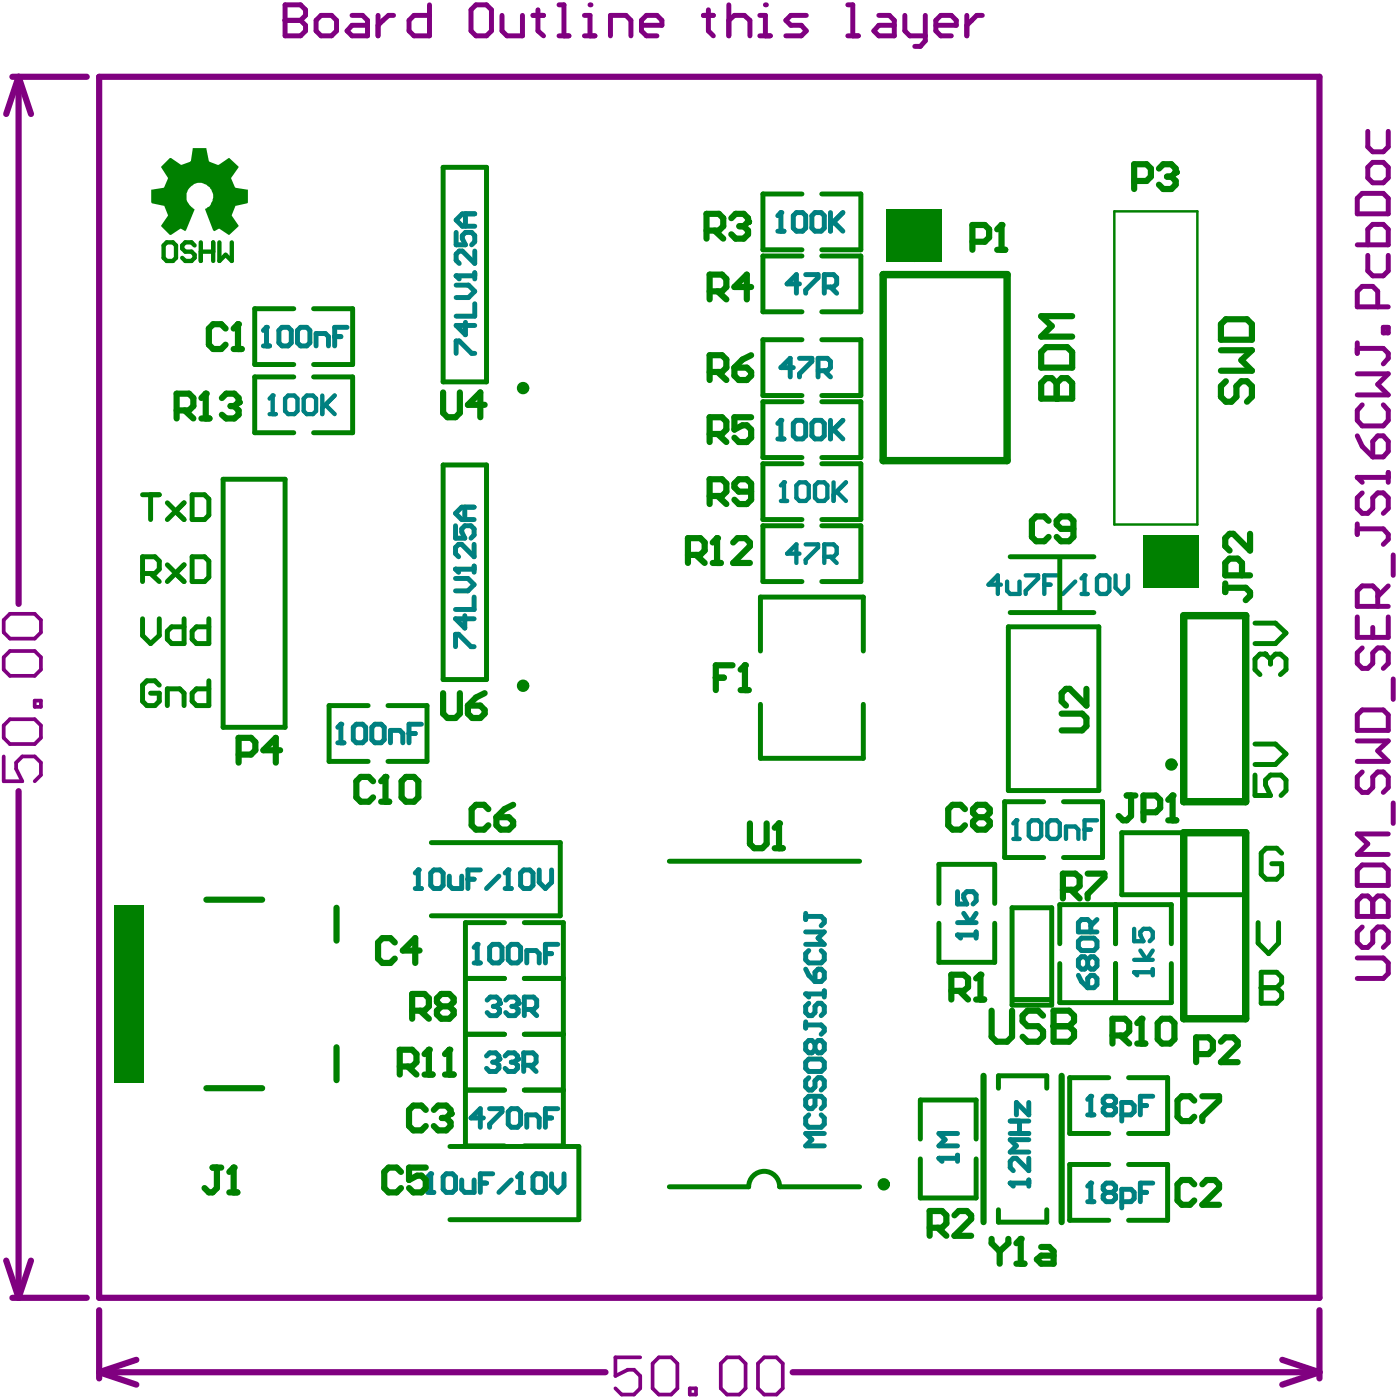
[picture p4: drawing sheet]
<svg xmlns="http://www.w3.org/2000/svg" width="96mm" height="96mm" viewBox="0 0 96 96" stroke-linecap="round" stroke-linejoin="round" font-family="sans-serif">
<g fill="none" stroke="#008080" stroke-width=".34">
<path d="M53.1 15.8h.4M53.3 14.5v1.3M54.6 19.4h-.9l.7-.6v1.2M55 18.8h.9v.2l-.9 .8v.2M56.3 19.6h.6l.2-.2v-.4l-.2-.2h-.6v1.2M56.7 19.6l.4 .4M54.2 25.1h-.9l.7-.6v1.2M54.6 24.5h.8v.2l-.8 .8v.2M55.9 25.3h.6l.2-.2v-.4l-.2-.2h-.6v1.2M56.3 25.3l.4 .4M73.6 66.6l.3 .4 .4 .5M73.9 64.1h.8l.2 .2v.4l-.2 .2h-.8l-.3-.2v-.4z"/>
<path d="M74.3 65.5l.2-.2h.2l.2 .2v.5l-.2 .2h-.2l-.2-.2M74.3 65.5v.5M74.3 65.5l-.2-.2h-.2l-.3 .2v.5l.3 .2h.2l.2-.2M74.5 66.6h.2l.2 .2v.4l-.2 .3h-.4v-.7zM74.5 63.6v-.6l-.2-.2h-.4l-.3 .2v.6h1.3M74.9 62.8l-.4 .4"/>
</g>
<g fill="none" stroke="#008080" stroke-width=".3">
<path d="M53.3 34.2h.4M53.5 32.9h.1M53.5 32.9v1.3M53.5 32.9l-.2 .3M54.6 32.9h.4l.2 .3v.8l-.2 .2h-.4l-.2-.2v-.8zM54.6 37.8h-.9l.7-.6v1.2M55 37.2h.9v.2l-.9 .8v.2M55.9 32.9h.4l.2 .3v.8l-.2 .2h-.4l-.2-.2v-.8zM56.3 38h.6l.2-.2v-.4l-.2-.2h-.6v1.2M56.7 38l.4 .4M56.9 32.9v1.3M57.1 33.6l.7 .6"/>
<path d="M57.8 32.9l-.9 .9M69.2 57.3h.4M69.4 56h.1M69.4 56v1.3M69.4 56l-.2 .2M70.5 56h.4l.2 .2v.9l-.2 .2h-.4l-.2-.2v-.9zM71.7 56h.5l.2 .2v.9l-.2 .2h-.5l-.2-.2v-.9zM72.8 57.3v-.9h.6l.2 .3v.6M74.1 56.7h.4M74.9 56h-.8v1.3"/>
</g>
<circle cx="53.3" cy="14.5" r=".17" fill="#008080"/>
<path d="M53.3 14.5l-.2 .2M54.4 14.5h.4l.2 .2v.9l-.2 .2h-.4l-.2-.2v-.9zM55.7 14.5h.4l.2 .2v.9l-.2 .2h-.4l-.3-.2v-.9zM56.7 14.5v1.3M56.9 15.2l.7 .6M57.6 14.5l-.9 .9M69 80.8h1.3M70.3 80.6v.4" fill="none" stroke="#008080" stroke-width=".34"/>
<circle cx="69" cy="80.8" r=".17" fill="#008080"/>
<path d="M64.1 79.1h1.3M65.4 78.9v.4M69 77.4h1.3M69 76.6h1.3M69.6 76.6v.8M70.3 75.3v.8l-.9-.8v.8M70.3 79.1v.8l-.9-.8h-.2l-.2 .2v.4l.2 .2M70.3 77.8h-1.3l.4 .4-.4 .5h1.3M69 80.8l.2 .2" fill="none" stroke="#008080" stroke-width=".34"/>
<circle cx="64.1" cy="79.1" r=".17" fill="#008080"/>
<path d="M64.1 79.1l.2 .2M65.4 77.4h-1.3l.4 .4-.4 .4h1.3M65.4 63.9h1.3M66.7 63.6v.5" fill="none" stroke="#008080" stroke-width=".34"/>
<circle cx="65.4" cy="63.9" r=".17" fill="#008080"/>
<path d="M31.1 39.5h.9l.4 .4-.4 .4h-.9M31.1 38.9h1.3M32.4 38.7v.4M31.1 44.2v-.9h.2l.9 .9h.2M31.7 42v.9l-.6-.6h1.3M32.4 40.8v.8h-1.3M65.4 63.9l.2 .2M65.4 63h1.3M65.4 60.9v.8h.6l-.2-.4v-.2l.2-.2h.4l.3 .2v.4l-.3 .2M65.8 62.4l.4 .6 .5-.6" fill="none" stroke="#008080" stroke-width=".34"/>
<circle cx="31.1" cy="38.9" r=".17" fill="#008080"/>
<path d="M31.1 19.5h.9l.4 .4-.4 .4h-.9M31.1 18.8h1.3M32.4 18.6v.4M31.1 38.9l.2 .2M31.1 35.9v.8h.6l-.2-.4v-.2l.2-.2h.5l.2 .2v.4l-.2 .2M31.1 24.1v-.8h.3l.8 .8h.2M31.7 34.6v.9M31.8 22v.9l-.7-.7h1.3M32.4 37.2v.8l-.9-.8h-.2l-.2 .2v.4l.2 .2M32.4 34.6h-.9l-.4 .5 .4 .4h.9M32.4 20.7v.9h-1.3" fill="none" stroke="#008080" stroke-width=".34"/>
<circle cx="31.1" cy="18.8" r=".17" fill="#008080"/>
<g fill="none" stroke="#008080" stroke-width=".34">
<path d="M31.1 18.8l.3 .2M31.1 15.9v.8h.7l-.2-.4v-.2l.2-.2h.4l.2 .2v.4l-.2 .2M31.8 14.6v.8M32.4 17.1v.9l-.8-.9h-.2l-.3 .3v.4l.3 .2M32.4 14.6h-.8l-.5 .4 .5 .4h.8M55 69.8v.4M55 70h1.1l.2 .2v.2l-.2 .2M55 67.9h1.3M55.2 76.1l-.2 .2v.5l.2 .2h.9l.2-.2v-.5l-.2-.2M55.2 68.5l-.2 .2v.4l.2 .3h.2l.3-.3v-.4l.2-.2h.2l.2 .2v.4l-.2 .3M55.2 72.3h.9l.2 .2v.5l-.2 .2h-.9l-.2-.2v-.5zM55.2 73.6l-.2 .2v.4l.2 .2h.2l.3-.2v-.4l.2-.2h.2l.2 .2v.4l-.2 .2"/>
<path d="M55.7 71.3l-.3-.2h-.2l-.2 .2v.4l.2 .2h.2l.3-.2M55.7 74.9v.6l-.3 .2h-.2l-.2-.2v-.4l.2-.2h.9l.2 .2v.4l-.2 .2M55.7 71.3l.2-.2h.2l.2 .2v.4l-.2 .2h-.2l-.2-.2M55.7 71.3v.4M56.3 77.4h-1.3l.4 .4-.4 .4h1.3M56.3 67.7v.4"/>
</g>
<circle cx="55" cy="67.9" r=".17" fill="#008080"/>
<path d="M53.1 30h.4M53.3 28.7v1.3M55 67.9l.2 .2M55 66.2l.2 .4 .5 .4M55 62.6h1.1l.2 .2v.2l-.2 .2M55 62.4v.4M55 63.6h1.3l-.4 .5 .4 .4h-1.3M55.2 64.9l-.2 .2v.4l.2 .3h.9l.2-.3v-.4l-.2-.2M55.9 66.2h.2l.2 .2v.4l-.2 .2h-.4v-.6z" fill="none" stroke="#008080" stroke-width=".34"/>
<circle cx="53.3" cy="28.7" r=".17" fill="#008080"/>
<path d="M53.3 28.7l-.2 .2M54.4 28.7h.4l.2 .2v.9l-.2 .2h-.4l-.2-.2v-.9zM55.7 28.7h.4l.2 .2v.9l-.2 .2h-.4l-.3-.2v-.9zM56.7 28.7v1.3M56.9 29.3l.7 .7M57.6 28.7l-.9 .9M23.1 50.7h.4M23.3 49.5v1.2" fill="none" stroke="#008080" stroke-width=".34"/>
<circle cx="23.3" cy="49.5" r=".17" fill="#008080"/>
<path d="M18 23.6h.4M18.2 22.4v1.2M23.3 49.5l-.2 .2M24.3 49.5h.5l.2 .2v.8l-.2 .2h-.5l-.2-.2v-.8zM25.6 49.5h.4l.2 .2v.8l-.2 .2h-.4l-.2-.2v-.8zM26.7 50.7v-.8h.6l.2 .2v.6M27.9 50.1h.5M28.8 49.5h-.9v1.2" fill="none" stroke="#008080" stroke-width=".34"/>
<circle cx="18.2" cy="22.4" r=".17" fill="#008080"/>
<path d="M18.2 22.4l-.2 .2M19.3 22.4h.4l.2 .2v.8l-.2 .2h-.4l-.3-.2v-.8zM20.5 22.4h.4l.3 .2v.8l-.3 .2h-.4l-.2-.2v-.8zM21.6 23.6v-.8h.6l.2 .2v.6M22.9 23h.4M23.7 22.4h-.8v1.2M33.2 72.1l.2-.2h.5l.2 .2v.2" fill="none" stroke="#008080" stroke-width=".34"/>
<g fill="none" stroke="#008080" stroke-width=".3">
<path d="M18.4 28.3h.4M18.6 27h.1M18.6 27v1.3M18.6 27l-.2 .2M19.7 27h.4l.2 .2v.9l-.2 .2h-.4l-.2-.2v-.9zM20.9 27h.5l.2 .2v.9l-.2 .2h-.5l-.2-.2v-.9zM22 27v1.3M22.2 27.6l.7 .7M22.9 27l-.9 .9M68.3 39.9h-.8l.6-.6v1.3M68.8 39.7v.6l.2 .3h.6v-.9M70 39.3h.9v.2l-.9 .8v.3"/>
<path d="M71.3 39.9h.4M72.2 39.3h-.9v1.3M73.4 39.7l-.8 .9M74.1 39.3h.1M74.1 39.3v1.3M74.1 39.3l-.2 .2M75.1 39.3h.4l.3 .2v.8l-.3 .3h-.4l-.2-.3v-.8zM76.2 39.3v.8l.4 .5 .4-.5v-.8M73.9 40.6h.4"/>
</g>
<circle cx="34.1" cy="72.3" r=".17" fill="#008080"/>
<path d="M33.6 72.5h.3M33.9 72.5l.2 .2v.3l-.2 .2h-.5l-.2-.2M34.1 72.3l-.2 .2M34.5 72.1l.2-.2h.4l.2 .2v.2" fill="none" stroke="#008080" stroke-width=".34"/>
<circle cx="35.3" cy="72.3" r=".17" fill="#008080"/>
<g fill="none" stroke="#008080" stroke-width=".34">
<path d="M33 76.3h-.8l.6-.6v1.3M33.4 75.7h.9v.2l-.9 .9v.2M34.9 72.5h.2M34.9 75.7h.4l.3 .2v.9l-.3 .2h-.4l-.2-.2v-.9zM35.1 72.5l.2 .2v.3l-.2 .2h-.4l-.2-.2M35.3 72.3l-.2 .2M35.8 72.7h.6l.2-.2v-.4l-.2-.2h-.6v1.3M36 77v-.9h.6l.2 .2v.7M36.2 72.7l.4 .5M37.2 76.3h.5M38.1 75.7h-.9v1.3M74.3 76.1h.4"/>
<path d="M74.5 74.9v1.2"/>
</g>
<circle cx="74.5" cy="74.9" r=".17" fill="#008080"/>
<path d="M74.5 74.9l-.2 .2M75.5 75.5l-.2-.2v-.2l.2-.2h.5l.2 .2v.2l-.2 .2M75.5 75.5l-.2 .2v.2l.2 .2h.5l.2-.2v-.2l-.2-.2M75.5 75.5h.5M76.6 76.1h.6l.2-.2v-.4l-.2-.2h-.6v1.3M77.9 75.5h.4M78.7 74.9h-.8v1.2M74.3 82.1h.4M74.5 80.8v1.3" fill="none" stroke="#008080" stroke-width=".34"/>
<circle cx="74.5" cy="80.8" r=".17" fill="#008080"/>
<path d="M32.4 65.8h.4M32.6 64.5v1.3M74.5 80.8l-.2 .2M75.5 81.4l-.2-.2v-.2l.2-.2h.5l.2 .2v.2l-.2 .2M75.5 81.4l-.2 .2v.2l.2 .3h.5l.2-.3v-.2l-.2-.2M75.5 81.4h.5M76.6 82.1h.6l.2-.3v-.4l-.2-.2h-.6v1.3M77.9 81.4h.4M78.7 80.8h-.8v1.3" fill="none" stroke="#008080" stroke-width=".34"/>
<circle cx="32.6" cy="64.5" r=".17" fill="#008080"/>
<path d="M32.6 64.5l-.2 .2M33.3 68.3l.2-.2h.4l.2 .2v.2M33.6 64.5h.5l.2 .2v.8l-.2 .3h-.5l-.2-.3v-.8zM34.9 64.5h.4l.3 .2v.8l-.3 .3h-.4l-.2-.3v-.8zM36 65.8v-.9h.6l.2 .2v.7M37.2 65.1h.5M38.1 64.5h-.9v1.3" fill="none" stroke="#008080" stroke-width=".34"/>
<circle cx="34.1" cy="68.5" r=".17" fill="#008080"/>
<path d="M33.7 68.7h.2M33.9 68.7l.2 .2v.2l-.2 .3h-.4l-.2-.3M34.1 68.5l-.2 .2M34.5 68.3l.2-.2h.5l.2 .2v.2" fill="none" stroke="#008080" stroke-width=".34"/>
<circle cx="35.4" cy="68.5" r=".17" fill="#008080"/>
<path d="M35 68.7h.2M35.2 68.7l.2 .2v.2l-.2 .3h-.5l-.2-.3M35.4 68.5l-.2 .2M35.8 68.9h.6l.3-.2v-.4l-.3-.2h-.6v1.3M36.2 68.9l.5 .5M29.2 81.4h.4M29.4 80.2v1.2" fill="none" stroke="#008080" stroke-width=".34"/>
<path d="M77.4 66.4h.1M77.4 63.4v.9h.7l-.2-.4v-.3l.2-.2h.4l.2 .2v.5l-.2 .2M77.4 66.4h1.3M77.4 66.4l.3 .2M77.4 65.5h1.3M77.9 64.9l.4 .6 .4-.6M78.7 66.2v.4" fill="none" stroke="#008080" stroke-width=".3"/>
<circle cx="29.4" cy="80.2" r=".17" fill="#008080"/>
<path d="M29.4 80.2l-.2 .2M30.5 80.2h.4l.2 .2v.8l-.2 .2h-.4l-.2-.2v-.8zM31.5 80.6v.6l.2 .2h.7v-.8M32.8 80.8h.4M33.6 80.2h-.8v1.2M34.9 80.6l-.8 .8M35.3 81.4h.5M35.6 80.2v1.2" fill="none" stroke="#008080" stroke-width=".34"/>
<circle cx="35.6" cy="80.2" r=".17" fill="#008080"/>
<path d="M28.6 59.4v1.3M28.4 60.7h.4M35.6 80.2l-.3 .2M36.6 80.2h.4l.2 .2v.8l-.2 .2h-.4l-.2-.2v-.8zM37.7 80.2v.8l.4 .4 .4-.4v-.8" fill="none" stroke="#008080" stroke-width=".34"/>
<circle cx="28.6" cy="59.4" r=".17" fill="#008080"/>
<path d="M28.6 59.4l-.2 .2M29.6 59.4h.4l.3 .2v.9l-.3 .2h-.4l-.2-.2v-.9zM30.7 59.8v.7l.2 .2h.6v-.9M32.8 59.4h-.8v1.3M34.1 59.8l-.9 .9M34.7 59.4v1.3M32 60h.4M34.5 60.7h.4" fill="none" stroke="#008080" stroke-width=".34"/>
<circle cx="34.7" cy="59.4" r=".17" fill="#008080"/>
<path d="M34.7 59.4l-.2 .2M35.8 59.4h.4l.2 .2v.9l-.2 .2h-.4l-.2-.2v-.9zM36.8 59.4v.9l.4 .4 .5-.4v-.9" fill="none" stroke="#008080" stroke-width=".34"/>
<g fill="none" stroke="#800080" stroke-width=".42">
<path d="M.8 5.2h5.1M1.3 5.2l.8 2.6M1.3 5.2l-.9 2.6M1.3 5.2v36M6.8 5.2h83.3v83.4h-83.3zM1.3 54v34.6M.4 86.1l.9 2.5M.8 88.6h5.1M2.1 86.1l-.8 2.5M6.8 89.5v4.6M6.8 93.7l2.5 .9M6.8 93.7h34.5"/>
<path d="M9.3 92.9l-2.5 .8M54.1 93.7h36M87.6 92.9l2.5 .8M90.1 89.5v4.6M90.1 93.7l-2.5 .9"/>
</g>
<path d="M.3 51.7v1.6h1.2l-.4-.8v-.4l.4-.4h.9l.4 .4v.8l-.4 .4M.7 41.9h1.7l.4 .4v.9l-.4 .4h-1.7l-.4-.4v-.9zM.7 44.5h1.7l.4 .4v.8l-.4 .5h-1.7l-.4-.5v-.8zM.7 49.1h1.7l.4 .4v.9l-.4 .4h-1.7l-.4-.4v-.9zM2.4 47.8h.4v.5h-.4z" fill="none" stroke="#800080" stroke-width=".25"/>
<path d="M92.7 65.4h1.8l.3 .4v.7l-.3 .3h-1.8M92.7 62.6h2.1v-1.1l-.3-.3h-.4l-.4 .3v1.1M93 63.3l-.3 .3v.8l.3 .3h.4l.3-.3v-.8l.4-.3h.4l.3 .3v.8l-.3 .3" fill="none" stroke="#800080" stroke-width=".34"/>
<circle cx="93.7" cy="62.6" r=".17" fill="#800080"/>
<g fill="none" stroke="#800080" stroke-width=".34">
<path d="M92.7 35.8v.7M92.7 36.1h1.8l.3 .4v.3l-.3 .4M92.7 32.6h2.1M93 33.7l-.3 .3v.7l.3 .4h.4l.3-.4v-.7l.4-.3h.4l.3 .3v.7l-.3 .4M94.8 32.3v.6M95.1 37.9v1.4M92.7 42.1v1.4h2.1v-1.4M92.7 50.6h2.1l-.7 .7 .7 .7h-2.1M93 44.2l-.3 .4v.7l.3 .3h.4l.3-.3v-.7l.4-.4h.4l.3 .4v.7l-.3 .3M93 52.7l-.3 .4v.7l.3 .3h.4l.3-.3v-.7l.4-.4h.4l.3 .4v.7l-.3 .3M93 48.5h1.5l.3 .3v1.1h-2.1v-1.1zM93 59.1h1.5l.3 .3v1.1h-2.1v-1.1z"/>
<path d="M93.7 42.8v.7M94.1 41.4v-1.1l-.4-.3h-.7l-.3 .3v1.1h2.1M94.8 56.9h-2.1l.7 .7-.7 .7h2.1M94.8 40l-.7 .7M95.1 46.4v1.4M95.1 54.8v1.4M92.7 62.6v-1.1l.3-.3h.4l.3 .3v1.1"/>
</g>
<circle cx="92.7" cy="32.6" r=".17" fill="#800080"/>
<g fill="none" stroke="#800080" stroke-width=".34">
<path d="M19.5 .3v2.1h1l.4-.3v-.4l-.4-.3h-1M92.7 16.7h2.1v-1l-.3-.4h-.8l-.3 .4v1M93 13.2h1.5l.3 .3v1.1h-2.1v-1.1zM93.4 9v1l.3 .4h.8l.3-.4v-1M93.4 17.4v1.1l.3 .3h.8l.3-.3v-1.1M93.7 11.1h.8l.3 .3v.7l-.3 .4h-.8l-.3-.4v-.7zM92.7 32.6l.3 .3M92.7 29.8l.3 .7 .7 .7M92.7 23.8h1.8l.3 .3v.4l-.3 .4M92.7 23.4v.7M92.7 25.5h2.1l-.7 .7 .7 .8h-2.1M93 27.6l-.3 .4v.7l.3 .4h1.5l.3-.4v-.7l-.3-.4"/>
<path d="M94.1 29.8h.4l.3 .3v.7l-.3 .4h-.8v-1.1zM94.1 21v-1.1l-.4-.3h-.7l-.3 .3v1.1h2.1M94.5 22.4h.3v.3h-.3z"/>
</g>
<path d="M43.7 92.7h-1.7v1.3l.9-.5h.4l.4 .5v.8l-.4 .4h-.9l-.4-.4M45 92.7h.8l.5 .4v1.7l-.5 .4h-.8l-.4-.4v-1.7zM47.1 94.8h.4v.4h-.4zM49.6 92.7h.9l.4 .4v1.7l-.4 .4h-.9l-.4-.4v-1.7zM52.2 92.7h.8l.5 .4v1.7l-.5 .4h-.8l-.4-.4v-1.7z" fill="none" stroke="#800080" stroke-width=".25"/>
<circle cx="19.5" cy="1.4" r=".17" fill="#800080"/>
<g fill="none" stroke="#800080" stroke-width=".34">
<path d="M19.5 .3h1l.4 .4v.4l-.4 .3h-1M21.9 1.1h.7l.4 .3v.7l-.4 .3h-.7l-.3-.3v-.7zM24 1.1h.8l.3 .3v1h-1.1l-.3-.3 .3-.4h1.1M25.8 1.1v1.3M26.9 1.1h-.4l-.7 .6M29.3 .3v2.1h-1l-.4-.3v-.7l.4-.3h1M32.5 .3h.7l.4 .4v1.4l-.4 .3h-.7l-.3-.3v-1.4zM34.3 1.1v1l.3 .3h1.1v-1.3M36.4 1.1h.7M36.7 .7v1.4l.4 .3M38.2 .3h.3v2.1M38.2 2.4h.7"/>
<path d="M39.9 2.4h.7M39.9 1.1h.4v1.3"/>
</g>
<circle cx="40.3" cy=".3" r=".17" fill="#800080"/>
<path d="M41.7 2.4v-1.3h1l.4 .3v1M43.8 1.7h1.4v-.3l-.3-.3h-.8l-.3 .3v.7l.3 .3h.8M48 1.1h.7M48.4 .7v1.4l.3 .3M49.8 1.4l.4-.3h.6l.4 .3v1M49.8 .3v2.1M51.9 1.1h.4v1.3M51.9 2.4h.7" fill="none" stroke="#800080" stroke-width=".34"/>
<circle cx="52.3" cy=".3" r=".17" fill="#800080"/>
<path d="M55.1 1.1h-1.1l-.3 .3 .3 .3h.7l.4 .4-.4 .3h-1M57.9 2.4h.7M57.9 .3h.3v2.1M60 1.1h.7l.4 .3v1h-1.1l-.3-.3 .3-.4h1.1M61.8 1.1v1l.3 .3h1.1M63.2 1.1v1.7l-.4 .4h-.3M63.9 1.7h1.4v-.3l-.3-.3h-.8l-.3 .3v.7l.3 .3h.8M66 1.1v1.3M67.1 1.1h-.4l-.7 .6" fill="none" stroke="#800080" stroke-width=".34"/>
<g fill="#008000">
<path d="M79.7 36.6l1.3 2.4h-2.7z"/>
<path d="M61.2 15.6h2.7l-1.4 2.3z"/>
</g>
<g fill="none" stroke="#008000" stroke-width=".34">
<path d="M30.3 11.4h2.9v14.7h-2.9zM54.8 17.5h-2.7v3.8h2.7M54.8 13.2h-2.7v3.9h2.7M56.1 17.5h2.7v3.8h-2.7M56.1 13.2h2.7v3.9h-2.7M15.2 32.7h4.3v17h-4.3zM20.1 21.1h-2.7v3.8h2.7M20.1 25.7h-2.7v3.9h2.7M21.4 21.1h2.7v3.8h-2.7M21.4 25.7h2.7v3.9h-2.7M30.3 31.8h2.9v14.6h-2.9zM54.8 35.9h-2.7v3.8h2.7"/>
<path d="M54.8 31.7h-2.7v3.8h2.7M54.8 27.4h-2.7v3.8h2.7M54.8 23.2h-2.7v3.8h2.7M56.1 35.9h2.7v3.8h-2.7M56.1 31.7h2.7v3.8h-2.7M56.1 27.4h2.7v3.8h-2.7M56.1 23.2h2.7v3.8h-2.7M69 38h5.7M72.4 38.1v3.7M25.1 48.2h-2.6v3.8h2.6M26.5 48.2h2.7v3.8h-2.7M29.5 57.5h8.8v5h-8.8"/>
<path d="M45.7 58.8h13M51.9 44.5v-3.7h7.1v3.7M51.9 48.1v3.7h7.1v-3.7M68.9 42.8h6.1v11.2h-6.1zM69 41.8h5.7M71.3 54.7h-2.7v3.9h2.7M72.6 54.7h2.7v3.9h-2.7M76.6 56.9h8.5v4.2h-8.5zM30.7 78.3h8.8v5h-8.8M31.8 74.4h2.6M31.8 70.6h2.6M31.8 66.8h2.6"/>
<path d="M34.4 63h-2.6v15.2h2.6M35.8 63h2.7v15.2h-2.7M35.8 74.4h2.7M35.8 70.6h2.7M35.8 66.8h2.7M62.8 77.8v-2.7h3.9v2.7M62.8 79.1v2.7h3.9v-2.7M64.1 61.7v-2.7h3.8v2.7M64.1 63v2.7h3.8v-2.7M68.2 74.3v-.8h3.3v.8M69.1 62h2.7v6.6h-2.7zM69.2 68.3h2.6"/>
<path d="M72.4 64.4v-2.6h7.6v2.6M72.4 65.8v2.7h7.6v-2.7M75.7 73.6h-2.7v3.8h2.7M75.7 79.5h-2.7v3.8h2.7M76.2 61.8v2.6M76.2 65.8v2.7M77.1 73.6h2.6v3.8h-2.6M77.1 79.5h2.6v3.8h-2.6M45.7 81h5.4M53.2 81h5.5M68.2 82.6v.9h3.3v-.9"/>
</g>
<path d="M14.1 74.3h3.8M14.1 61.4h3.8M23 62v2.2M23 71.5v2.3M67.2 73.5v10M72.5 73.5v10" fill="none" stroke="#008000" stroke-width=".42"/>
<path d="M60.3 18.8h8.5v12.7h-8.5zM80.8 42h4.3v12.7h-4.3zM80.8 56.9h4.3v12.7h-4.3z" fill="none" stroke="#008000" stroke-width=".51"/>
<path d="M76.1 14.4h5.7v21.4h-5.7z" fill="none" stroke="#008000" stroke-width=".17"/>
<g fill="#008000">
<path d="M78.1 36.5h3.8v3.6h-3.8z" fill-rule="evenodd"/>
<path d="M7.8 61.8h2v12.2h-2z" fill-rule="evenodd"/>
<path d="M60.5 14.3h3.8v3.6h-3.8z" fill-rule="evenodd"/>
</g>
<path d="M86.1 66.4v2.1h1.1l.3-.3v-.4l-.3-.3h-1.1" fill="none" stroke="#008000" stroke-width=".34"/>
<circle cx="86.1" cy="67.5" r=".17" fill="#008000"/>
<path d="M87.5 58.3l-.3-.4h-.7l-.4 .4v1.4l.4 .3h.7l.3-.3v-.7h-.7M86.1 66.4h1.1l.3 .3v.4l-.3 .4h-1.1" fill="none" stroke="#008000" stroke-width=".34"/>
<path d="M14.5 79.7h.6M14.8 79.7v1.4l-.3 .3h-.2l-.3-.3M16 79.7v1.7M15.7 81.4h.5" fill="none" stroke="#008000" stroke-width=".42"/>
<circle cx="16" cy="79.7" r=".21" fill="#008000"/>
<path d="M15.4 22.4l-.3-.3h-.5l-.3 .3v1.1l.3 .3h.5l.3-.3M16 23.8h.5M16.3 22.1v1.7M16 79.7l-.3 .3" fill="none" stroke="#008000" stroke-width=".42"/>
<circle cx="16.3" cy="22.1" r=".21" fill="#008000"/>
<path d="M16.3 22.1l-.3 .3M25.5 53.3l-.3-.2h-.6l-.3 .2v1.2l.3 .2h.6l.3-.2M26 54.7h.6M26.3 53.1v1.6M29.1 79.7h-1.2v.9l.6-.3h.3l.3 .3v.5l-.3 .3h-.6l-.3-.3M27.4 80l-.3-.3h-.6l-.3 .3v1.1l.3 .3h.6l.3-.3" fill="none" stroke="#008000" stroke-width=".42"/>
<path d="M11.4 16.6h.4l.2 .2v.8l-.2 .2h-.4l-.2-.2v-.8zM13.3 16.8l-.2-.2h-.4l-.3 .2v.2l.3 .2h.4l.2 .2v.2l-.2 .2h-.4l-.3-.2M13.7 17.2h.9M13.7 16.6v1.2M14.6 16.6v1.2M15 16.6v1.2l.4-.4 .4 .4v-1.2" fill="none" stroke="#008000" stroke-width=".3"/>
<circle cx="26.3" cy="53.1" r=".21" fill="#008000"/>
<path d="M26.3 53.1l-.3 .2M27.7 53.1h.6l.3 .2v1.2l-.3 .2h-.6l-.3-.2v-1.2zM51.2 56.2v1.4l.3 .3h.6l.3-.3v-1.4M52.9 57.9h.6M53.2 56.2v1.7" fill="none" stroke="#008000" stroke-width=".42"/>
<circle cx="53.2" cy="56.2" r=".21" fill="#008000"/>
<path d="M53.2 56.2l-.3 .3M65 67.7h.8l.3-.3v-.6l-.3-.2h-.8v1.7M65.5 67.7l.6 .6M66.7 68.3h.5M67 66.6v1.7" fill="none" stroke="#008000" stroke-width=".42"/>
<circle cx="67" cy="66.6" r=".21" fill="#008000"/>
<path d="M66.4 16.5h.8l.3-.3v-.5l-.3-.3h-.8v1.7M68.1 17.1h.5M68.4 15.4v1.7M74.3 59.7h1.1v.2l-1.1 1.2v.3M67 66.6l-.3 .2M72.6 60.8h.8l.3-.3v-.6l-.3-.2h-.8v1.7M73.1 60.8l.6 .6" fill="none" stroke="#008000" stroke-width=".42"/>
<circle cx="68.4" cy="15.4" r=".21" fill="#008000"/>
<path d="M68.4 15.4l-.3 .3M12.1 28h.8l.3-.3v-.5l-.3-.3h-.8v1.7M12.6 28l.6 .6M13.8 28.6h.5M14.1 26.9v1.7M16.3 51.5h.8l.3-.3v-.5l-.3-.3h-.8v1.7M19.1 51.2h-1.1l.8-.8v1.7M81.6 80.9l-.3-.3h-.6l-.3 .3v1.1l.3 .3h.6l.3-.3M82.1 80.9l.3-.3h.6l.2 .3v.2l-1.1 1.2h1.1" fill="none" stroke="#008000" stroke-width=".42"/>
<path d="M85.9 63v1.4l.7 .7 .7-.7v-1.4" fill="none" stroke="#008000" stroke-width=".34"/>
<circle cx="14.1" cy="26.9" r=".21" fill="#008000"/>
<path d="M14.1 26.9l-.3 .3M15.2 27.2l.2-.3h.6l.3 .3v.3" fill="none" stroke="#008000" stroke-width=".42"/>
<circle cx="16.3" cy="27.5" r=".21" fill="#008000"/>
<path d="M15.7 27.7h.3M16 27.7l.3 .3v.3l-.3 .3h-.6l-.2-.3M16.3 27.5l-.3 .2" fill="none" stroke="#008000" stroke-width=".42"/>
<path d="M11.6 10.8l.8 .5 .6-.3 .2-.9h.9l.2 .9 .6 .3 .8-.5 .6 .6-.5 .8 .3 .6 .8 .2v.8l-.8 .3-.3 .6 .5 .7-.6 .6-.7-.4-.4 .2v-.1l-.6-1.4a.93 .93 0 0 0 .2-1.6 .93 .93 0 0 0-1.5 .6 1.08 1.08 0 0 0 .6 1l-.6 1.5-.4-.2-.7 .4-.6-.6 .5-.7-.3-.6-.9-.3v-.8l.9-.2 .3-.7-.5-.7z" fill="#008000"/>
<path d="M27.3 72.8h.8l.3-.3v-.5l-.3-.3h-.8v1.7M27.8 72.8l.6 .6M29 73.4h.5M29.3 71.7v1.7" fill="none" stroke="#008000" stroke-width=".42"/>
<circle cx="29.3" cy="71.7" r=".21" fill="#008000"/>
<path d="M29.3 71.7l-.3 .3M30.4 73.4h.6M30.7 71.7v1.7" fill="none" stroke="#008000" stroke-width=".42"/>
<circle cx="30.7" cy="71.7" r=".21" fill="#008000"/>
<path d="M29.1 75.8l-.3-.3h-.6l-.3 .3v1.1l.3 .3h.6l.3-.3M29.6 75.8l.3-.3h.6l.3 .3v.2M30.7 71.7l-.3 .3" fill="none" stroke="#008000" stroke-width=".42"/>
<circle cx="30.8" cy="76" r=".21" fill="#008000"/>
<g fill="none" stroke="#008000" stroke-width=".42">
<path d="M30.3 26.8v1.4l.3 .3h.5l.3-.3v-1.4M33.1 27.6h-1.1l.8-.8v1.7M71.1 27.2h2.1v-1l-.3-.4h-.4l-.3 .4v1M71.6 35.6l-.3-.3h-.5l-.3 .3v1.1l.3 .3h.5l.3-.3M73.3 36.1h-.8l-.3-.3v-.2l.3-.3h.5l.3 .3v1.1l-.3 .3h-.5l-.3-.3M30.3 47.3v1.4l.3 .3h.5l.3-.3v-1.4M32 48.2h.8l.3 .3v.2l-.3 .3h-.6l-.2-.3zM33.1 47.3l-.6 .3-.5 .6M33.3 55.3l-.2-.3h-.6l-.3 .3v1.1l.3 .3h.6l.2-.3M33.9 55.8h.8l.3 .3v.3l-.3 .3h-.5l-.3-.3zM35 55l-.6 .3-.5 .5M65.9 55.3l-.3-.3h-.6l-.2 .3v1.1l.2 .3h.6l.3-.3"/>
<path d="M66.7 55.8l-.3-.3v-.2l.3-.3h.6l.3 .3v.2l-.3 .3M66.7 55.8l-.3 .3v.3l.3 .3h.6l.3-.3v-.3l-.3-.3M66.7 55.8h.6M72.5 48.7h1.4l.3 .3v.6l-.3 .3h-1.4M74.2 47v1.2l-1.2-1.2h-.2l-.3 .3v.6l.3 .3M27 64.4l-.3-.3h-.6l-.3 .3v1.1l.3 .3h.6l.3-.3M28.1 69h.9l.3-.3v-.5l-.3-.3h-.9v1.7M28.7 64.9h-1.2l.9-.8v1.7M28.7 69l.6 .6M30.1 68.7l-.3-.3v-.2l.3-.3h.6l.3 .3v.2l-.3 .3M30.1 68.7l-.3 .3v.3l.3 .3h.6l.3-.3v-.3l-.3-.3M30.1 68.7h.6"/>
<path d="M30.2 76.3h.3M30.5 76.3l.3 .3v.3l-.3 .3h-.6l-.3-.3M30.8 76l-.3 .3"/>
</g>
<circle cx="72.2" cy="27.2" r=".21" fill="#008000"/>
<g fill="none" stroke="#008000" stroke-width=".42">
<path d="M71.1 27.2v-1l.3-.4h.4l.4 .4v1M71.4 23.7h1.5l.3 .3v1.1h-2.1v-1.1zM73.2 21.6h-2.1l.7 .7-.7 .7h2.1M83.4 23.9h2.1l-.7 .7 .7 .7h-2.1M83.7 39.8v.6M83.7 26l-.3 .4v.7l.3 .3h.4l.3-.3v-.7l.4-.4h.4l.3 .4v.7l-.3 .3M83.7 21.8h1.5l.3 .3v1.1h-2.1v-1.1zM84.8 39.3v-.9l-.3-.3h-.5l-.3 .3v.9h1.7M85.4 36.5v1.1l-1.2-1.1h-.2l-.3 .2v.6l.3 .3M83.7 40.1h1.4l.3 .3v.3l-.3 .3M67.7 69v1.8l.4 .3h.7l.3-.3v-1.8M71.2 69.4l-.3-.4h-.7l-.4 .4v.3l.4 .4h.7l.3 .3v.4l-.3 .3h-.7l-.4-.3"/>
<path d="M71.9 69v2.1h1.1l.3-.3v-.4l-.3-.3h-1.1M81.6 75.2l-.3-.3h-.6l-.3 .3v1.1l.3 .3h.6l.3-.3M82.1 74.9h1.1v.3l-1.1 1.1v.3"/>
</g>
<path d="M85.7 52.9v1.4h1.1l-.4-.7v-.3l.4-.4h.7l.3 .4v.7l-.3 .3M85.7 50.8h1.4l.7 .7-.7 .7h-1.4" fill="none" stroke="#008000" stroke-width=".34"/>
<circle cx="71.9" cy="70.1" r=".21" fill="#008000"/>
<path d="M71.9 69h1.1l.3 .4v.3l-.3 .4h-1.1M67.7 84.6v.3l.6 .5M68.3 85.4v.9M68.9 84.6v.3l-.6 .5M69.4 86.3h.6M69.7 84.6v1.7" fill="none" stroke="#008000" stroke-width=".42"/>
<circle cx="69.7" cy="84.6" r=".21" fill="#008000"/>
<path d="M81.7 72h.8l.3-.3v-.6l-.3-.3h-.8v1.7M83.4 71.1l.3-.3h.5l.3 .3v.3l-1.1 1.1h1.1M69.7 84.6l-.3 .3M71.1 85.2h.6l.2 .2v.9h-.8l-.3-.3 .3-.3h.8" fill="none" stroke="#008000" stroke-width=".42"/>
<path d="M86.4 44.7h-.4l-.3 .3v.7l.3 .4" fill="none" stroke="#008000" stroke-width=".34"/>
<circle cx="86.4" cy="44.7" r=".17" fill="#008000"/>
<path d="M10.9 46.8l-.3-.3h-.6l-.3 .3v1.1l.3 .3h.6l.3-.3v-.6h-.6M11.4 48.2v-1.2h.9l.3 .3v.9M14.3 46.5v1.7h-.9l-.3-.3v-.6l.3-.3h.9M85.7 42.6h1.4l.7 .6-.7 .7h-1.4M86.4 44.7l.4 .3M86.8 45v.3M86.8 45l.3-.3h.3l.4 .3v.7l-.4 .4" fill="none" stroke="#008000" stroke-width=".34"/>
<path d="M76 70.7h.8l.3-.3v-.5l-.3-.3h-.8v1.7M76.5 70.7l.6 .6M77.7 71.3h.5M78 69.6v1.7" fill="none" stroke="#008000" stroke-width=".42"/>
<circle cx="78" cy="69.6" r=".21" fill="#008000"/>
<g fill="none" stroke="#008000" stroke-width=".42">
<path d="M48.5 19.9h.8l.3-.3v-.6l-.3-.2h-.8v1.6M49 19.9l.6 .5M51.3 19.6h-1.1l.8-.8v1.6M48.5 33.9h.8l.3-.3v-.6l-.3-.3h-.8v1.7M49 33.9l.6 .5M51.3 33.6h-.9l-.2-.3v-.3l.2-.3h.6l.3 .3v1.1l-.3 .3h-.6l-.2-.3M76.9 54.3h.6M77.2 54.3v1.4l-.3 .3h-.2l-.3-.3M78.1 55.5h.8l.3-.3v-.6l-.3-.3h-.8v1.7M79.8 56h.5M80.1 54.3v1.7M78 69.6l-.3 .3"/>
<path d="M79.4 69.6h.5l.3 .3v1.1l-.3 .3h-.5l-.3-.3v-1.1z"/>
</g>
<path d="M9.7 39.2h.9l.3-.3v-.6l-.3-.3h-.9v1.7M9.7 33.8h1.2M10.3 39.2l.6 .5M10.3 33.8v1.7M11.4 38.6l1.2 1.1-.6-.5M11.4 34.3l1.2 1.2-.6-.6M12.6 38.6l-1.2 1.1M12.6 34.3l-1.2 1.2M13.1 38h.9l.3 .3v1.1l-.3 .3h-.9zM13.1 33.8h.9l.3 .3v1.1l-.3 .3h-.9z" fill="none" stroke="#008000" stroke-width=".34"/>
<circle cx="80.1" cy="54.3" r=".21" fill="#008000"/>
<path d="M48.9 46.3h.5M50 45.4h-1.1v1.7M50.6 47.1h.5M50.9 45.4v1.7M80.1 54.3l-.3 .3" fill="none" stroke="#008000" stroke-width=".42"/>
<circle cx="50.9" cy="45.4" r=".21" fill="#008000"/>
<path d="M47 37.9h.8l.3-.3v-.6l-.3-.3h-.8v1.7M47.5 37.9l.6 .5M48.7 38.4h.5M49 36.7v1.7M50.9 45.4l-.3 .3" fill="none" stroke="#008000" stroke-width=".42"/>
<circle cx="49" cy="36.7" r=".21" fill="#008000"/>
<path d="M77.4 12.4h.9l.3-.3v-.6l-.3-.3h-.9v1.7M79.1 11.5l.3-.3h.6l.3 .3v.3M48.5 25.4h.8l.3-.3v-.5l-.3-.3h-.8v1.7M49 36.7l-.3 .3M49 25.4l.6 .6M50.1 37l.3-.3h.5l.3 .3v.3l-1.1 1.1h1.1M50.2 25.1h.8l.3 .3v.3l-.3 .3h-.6l-.2-.3zM51.3 24.3l-.6 .3-.5 .5" fill="none" stroke="#008000" stroke-width=".42"/>
<circle cx="80.3" cy="11.8" r=".21" fill="#008000"/>
<path d="M48.2 15.7h.9l.3-.3v-.5l-.3-.3h-.9v1.7M48.8 15.7l.6 .6M49.9 14.9l.3-.3h.6l.3 .3v.3M79.7 12.1h.3M80 12.1l.3 .3v.2l-.3 .3h-.6l-.3-.3M80.3 11.8l-.3 .3M63.5 83.8h.8l.3-.3v-.5l-.3-.3h-.8v1.7M64 83.8l.6 .6M65.2 83l.3-.3h.5l.3 .3v.2l-1.1 1.2h1.1" fill="none" stroke="#008000" stroke-width=".42"/>
<path d="M9.7 42.3v1.1l.6 .5 .6-.5v-1.1M12.6 42.3v1.6h-.9l-.3-.2v-.6l.3-.3h.9M14.3 42.3v1.6h-.9l-.3-.2v-.6l.3-.3h.9" fill="none" stroke="#008000" stroke-width=".34"/>
<circle cx="51.1" cy="15.2" r=".21" fill="#008000"/>
<g fill="none" stroke="#008000" stroke-width=".42">
<path d="M50.5 15.4h.3M50.8 15.4l.3 .3v.3l-.3 .3h-.6l-.3-.3M51.1 15.2l-.3 .2M48.5 29.6h.8l.3-.3v-.5l-.3-.3h-.8v1.7M49 29.6l.6 .6M51.3 28.5h-1.1v.8l.5-.3h.3l.3 .3v.6l-.3 .3h-.6l-.2-.3"/>
<circle cx="35.7" cy="26.5" r=".21"/>
<circle cx="35.7" cy="46.8" r=".21"/>
<circle cx="80" cy="52.2" r=".21"/>
<circle cx="60.4" cy="80.9" r=".21"/>
</g>
<path d="M51.1 81a1.06 1.06 0 0 1 1.1-1 1.06 1.06 0 0 1 1 1" fill="none" stroke="#008000" stroke-width=".34"/>
</svg>
